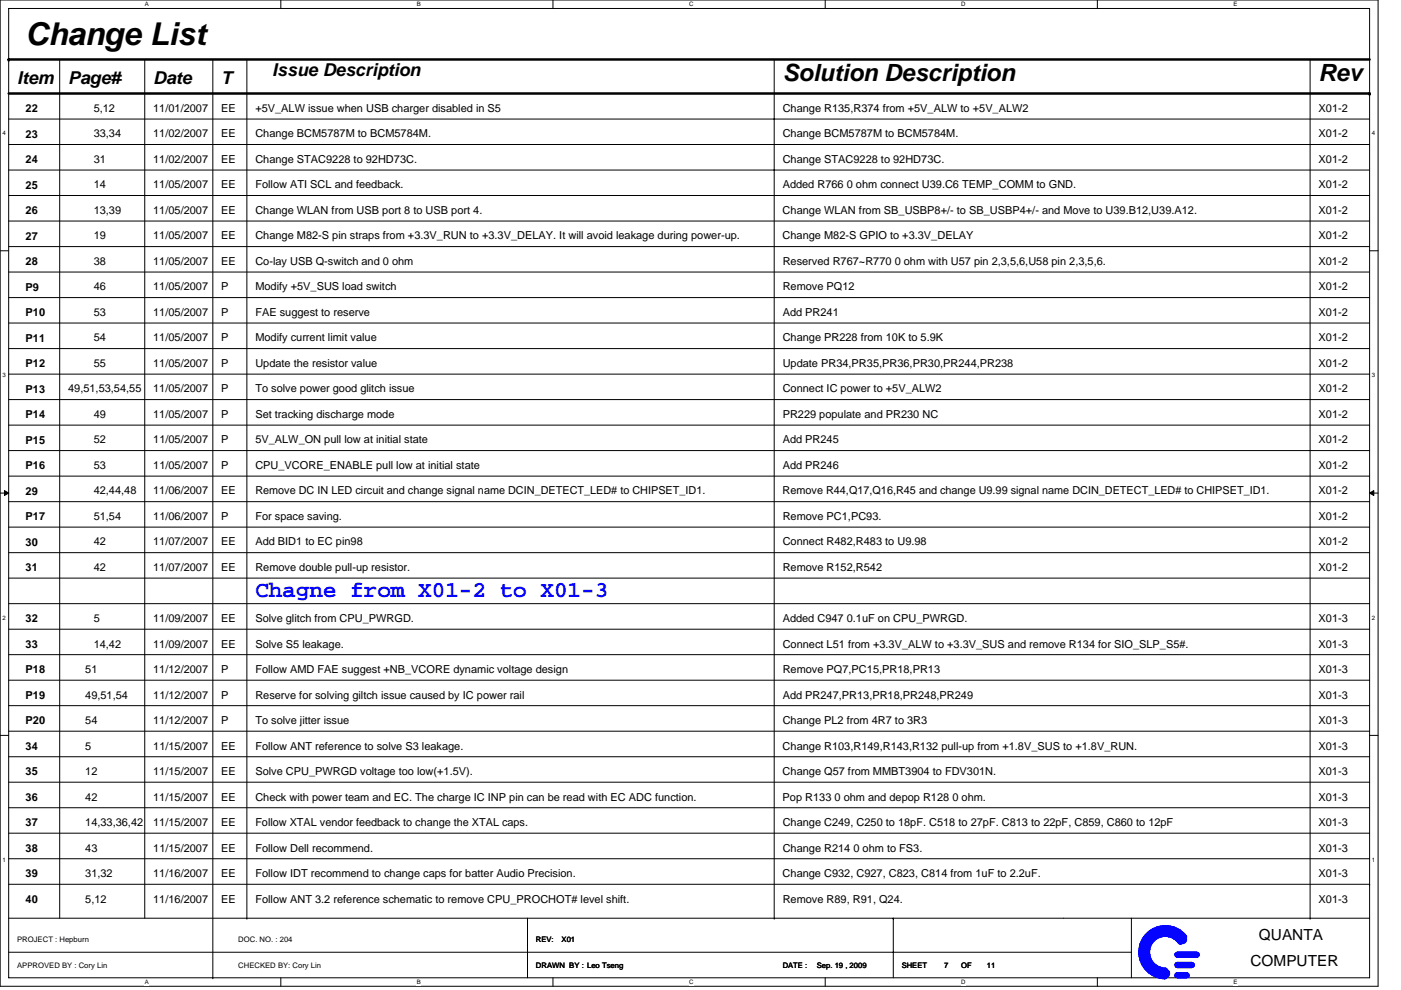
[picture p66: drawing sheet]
<svg xmlns="http://www.w3.org/2000/svg" width="297mm" height="210mm" viewBox="0 0 297 210" stroke-linecap="round" stroke-linejoin="round" font-family="sans-serif">
<defs><g id="words">
<text font-size="6.7" x="5.4" y="9.6">Change List</text>
<g font-size="5">
<text x="165.9" y="17.3">Solution Description</text>
<text x="279.6" y="17.3">Rev</text>
</g>
<text font-size="4.9" fill="#00f" x="54.1" y="126.7">Chagne from X01-2 to X01-3</text>
<g font-size="3.8">
<text x="3.6" y="17.9">Item</text>
<text x="14.5" y="17.9">Page#</text>
<text x="32.5" y="17.9">Date</text>
<text x="46.9" y="17.9">T</text>
<text x="57.7" y="16.1">Issue Description</text>
</g>
<g font-size="3.2">
<text x="266.9" y="199.5">QUANTA</text>
<text x="265.1" y="204.9">COMPUTER</text>
</g>
<g font-size="2.3">
<text x="5.4" y="23.8">22</text>
<text x="19.9" y="23.7">5,12</text>
<text x="32.5" y="23.7">11/01/2007</text>
<text x="46.9" y="23.7">EE</text>
<text x="54.1" y="23.7">+5V_ALW issue when USB charger disabled in S5</text>
<text x="165.9" y="23.7">Change R135,R374 from +5V_ALW to +5V_ALW2</text>
<text x="279.6" y="23.7">X01-2</text>
<text x="5.4" y="29.2">23</text>
<text x="19.9" y="29.1">33,34</text>
<text x="32.5" y="29.1">11/02/2007</text>
<text x="46.9" y="29.1">EE</text>
<text x="54.1" y="29.1">Change BCM5787M to BCM5784M.</text>
<text x="165.9" y="29.1">Change BCM5787M to BCM5784M.</text>
<text x="279.6" y="29.1">X01-2</text>
<text x="5.4" y="34.6">24</text>
<text x="19.9" y="34.5">31</text>
<text x="32.5" y="34.5">11/02/2007</text>
<text x="46.9" y="34.5">EE</text>
<text x="54.1" y="34.5">Change STAC9228 to 92HD73C.</text>
<text x="165.9" y="34.5">Change STAC9228 to 92HD73C.</text>
<text x="279.6" y="34.5">X01-2</text>
<text x="5.4" y="40">25</text>
<text x="19.9" y="40">14</text>
<text x="32.5" y="40">11/05/2007</text>
<text x="46.9" y="40">EE</text>
<text x="54.1" y="40">Follow ATI SCL and feedback.</text>
<text x="165.9" y="40">Added R766 0 ohm connect U39.C6 TEMP_COMM to GND.</text>
<text x="279.6" y="40">X01-2</text>
<text x="5.4" y="45.4">26</text>
<text x="19.9" y="45.4">13,39</text>
<text x="32.5" y="45.4">11/05/2007</text>
<text x="46.9" y="45.4">EE</text>
<text x="54.1" y="45.4">Change WLAN from USB port 8 to USB port 4.</text>
<text x="165.9" y="45.4">Change WLAN from SB_USBP8+/- to SB_USBP4+/- and Move to U39.B12,U39.A12.</text>
<text x="279.6" y="45.4">X01-2</text>
<text x="5.4" y="50.8">27</text>
<text x="19.9" y="50.8">19</text>
<text x="32.5" y="50.8">11/05/2007</text>
<text x="46.9" y="50.8">EE</text>
<text x="54.1" y="50.8">Change M82-S pin straps from +3.3V_RUN to +3.3V_DELAY. It will avoid leakage during power-up.</text>
<text x="165.9" y="50.8">Change M82-S GPIO to +3.3V_DELAY</text>
<text x="279.6" y="50.8">X01-2</text>
<text x="5.4" y="56.3">28</text>
<text x="19.9" y="56.2">38</text>
<text x="32.5" y="56.2">11/05/2007</text>
<text x="46.9" y="56.2">EE</text>
<text x="54.1" y="56.2">Co-lay USB Q-switch and 0 ohm</text>
<text x="165.9" y="56.2">Reserved R767~R770 0 ohm with U57 pin 2,3,5,6,U58 pin 2,3,5,6.</text>
<text x="279.6" y="56.2">X01-2</text>
<text x="5.4" y="61.7">P9</text>
<text x="19.9" y="61.6">46</text>
<text x="32.5" y="61.6">11/05/2007</text>
<text x="46.9" y="61.6">P</text>
<text x="54.1" y="61.6">Modify +5V_SUS load switch</text>
<text x="165.9" y="61.6">Remove PQ12</text>
<text x="279.6" y="61.6">X01-2</text>
<text x="5.4" y="67.1">P10</text>
<text x="19.9" y="67">53</text>
<text x="32.5" y="67">11/05/2007</text>
<text x="46.9" y="67">P</text>
<text x="54.1" y="67">FAE suggest to reserve</text>
<text x="165.9" y="67">Add PR241</text>
<text x="279.6" y="67">X01-2</text>
<text x="5.4" y="77.9">P12</text>
<text x="5.4" y="72.5">P11</text>
<text x="19.9" y="77.8">55</text>
<text x="19.9" y="72.4">54</text>
<text x="32.5" y="77.8">11/05/2007</text>
<text x="32.5" y="72.4">11/05/2007</text>
<text x="46.9" y="77.8">P</text>
<text x="46.9" y="72.4">P</text>
<text x="54.1" y="77.8">Update the resistor value</text>
<text x="54.1" y="72.4">Modify current limit value</text>
<text x="165.9" y="77.8">Update PR34,PR35,PR36,PR30,PR244,PR238</text>
<text x="165.9" y="72.4">Change PR228 from 10K to 5.9K</text>
<text x="279.6" y="72.4">X01-2</text>
<text x="279.6" y="77.8">X01-2</text>
<text x="5.4" y="83.3">P13</text>
<text x="14.5" y="83.2">49,51,53,54,55</text>
<text x="32.5" y="83.2">11/05/2007</text>
<text x="46.9" y="83.2">P</text>
<text x="54.1" y="83.2">To solve power good glitch issue</text>
<text x="165.9" y="83.2">Connect IC power to +5V_ALW2</text>
<text x="279.6" y="83.2">X01-2</text>
<text x="5.4" y="88.7">P14</text>
<text x="19.9" y="88.6">49</text>
<text x="32.5" y="88.6">11/05/2007</text>
<text x="46.9" y="88.6">P</text>
<text x="54.1" y="88.6">Set tracking discharge mode</text>
<text x="165.9" y="88.6">PR229 populate and PR230 NC</text>
<text x="279.6" y="88.6">X01-2</text>
<text x="5.4" y="94.1">P15</text>
<text x="19.9" y="94.1">52</text>
<text x="32.5" y="94.1">11/05/2007</text>
<text x="46.9" y="94.1">P</text>
<text x="54.1" y="94.1">5V_ALW_ON pull low at initial state</text>
<text x="165.9" y="94.1">Add PR245</text>
<text x="279.6" y="94.1">X01-2</text>
<text x="5.4" y="99.5">P16</text>
<text x="19.9" y="99.5">53</text>
<text x="32.5" y="99.5">11/05/2007</text>
<text x="46.9" y="99.5">P</text>
<text x="54.1" y="99.5">CPU_VCORE_ENABLE pull low at initial state</text>
<text x="165.9" y="99.5">Add PR246</text>
<text x="279.6" y="99.5">X01-2</text>
<text x="5.4" y="104.9">29</text>
<text x="19.9" y="104.9">42,44,48</text>
<text x="32.5" y="104.9">11/06/2007</text>
<text x="46.9" y="104.9">EE</text>
<text x="54.1" y="104.9">Remove DC IN LED circuit and change signal name DCIN_DETECT_LED# to CHIPSET_ID1.</text>
<text x="165.9" y="104.9">Remove R44,Q17,Q16,R45 and change U9.99 signal name DCIN_DETECT_LED# to CHIPSET_ID1.</text>
<text x="279.6" y="104.9">X01-2</text>
<text x="5.4" y="110.4">P17</text>
<text x="19.9" y="110.3">51,54</text>
<text x="32.5" y="110.3">11/06/2007</text>
<text x="46.9" y="110.3">P</text>
<text x="54.1" y="110.3">For space saving.</text>
<text x="165.9" y="110.3">Remove PC1,PC93.</text>
<text x="279.6" y="110.3">X01-2</text>
<text x="5.4" y="115.8">30</text>
<text x="19.9" y="115.7">42</text>
<text x="32.5" y="115.7">11/07/2007</text>
<text x="46.9" y="115.7">EE</text>
<text x="54.1" y="115.7">Add BID1 to EC pin98</text>
<text x="165.9" y="115.7">Connect R482,R483 to U9.98</text>
<text x="279.6" y="115.7">X01-2</text>
<text x="5.4" y="121.2">31</text>
<text x="19.9" y="121.1">42</text>
<text x="32.5" y="121.1">11/07/2007</text>
<text x="46.9" y="121.1">EE</text>
<text x="54.1" y="121.1">Remove double pull-up resistor.</text>
<text x="165.9" y="121.1">Remove R152,R542</text>
<text x="279.6" y="121.1">X01-2</text>
<text x="5.4" y="132">32</text>
<text x="19.9" y="131.9">5</text>
<text x="32.5" y="131.9">11/09/2007</text>
<text x="46.9" y="131.9">EE</text>
<text x="54.1" y="131.9">Solve glitch from CPU_PWRGD.</text>
<text x="165.9" y="131.9">Added C947 0.1uF on CPU_PWRGD.</text>
<text x="279.6" y="131.9">X01-3</text>
<text x="5.4" y="137.4">33</text>
<text x="19.9" y="137.4">14,42</text>
<text x="32.5" y="137.4">11/09/2007</text>
<text x="46.9" y="137.4">EE</text>
<text x="54.1" y="137.4">Solve S5 leakage.</text>
<text x="165.9" y="137.4">Connect L51 from +3.3V_ALW to +3.3V_SUS and remove R134 for SIO_SLP_S5#.</text>
<text x="279.6" y="137.4">X01-3</text>
<text x="5.4" y="142.8">P18</text>
<text x="18.1" y="142.7">51</text>
<text x="32.5" y="142.7">11/12/2007</text>
<text x="46.9" y="142.7">P</text>
<text x="54.1" y="142.7">Follow AMD FAE suggest +NB_VCORE dynamic voltage design</text>
<text x="165.9" y="142.7">Remove PQ7,PC15,PR18,PR13</text>
<text x="279.6" y="142.7">X01-3</text>
<text x="5.4" y="148.2">P19</text>
<text x="18.1" y="148.2">49,51,54</text>
<text x="32.5" y="148.2">11/12/2007</text>
<text x="46.9" y="148.2">P</text>
<text x="54.1" y="148.2">Reserve for solving giltch issue caused by IC power rail</text>
<text x="165.9" y="148.2">Add PR247,PR13,PR18,PR248,PR249</text>
<text x="279.6" y="148.2">X01-3</text>
<text x="5.4" y="153.6">P20</text>
<text x="18.1" y="153.6">54</text>
<text x="32.5" y="153.6">11/12/2007</text>
<text x="46.9" y="153.6">P</text>
<text x="54.1" y="153.6">To solve jitter issue</text>
<text x="165.9" y="153.6">Change PL2 from 4R7 to 3R3</text>
<text x="279.6" y="153.6">X01-3</text>
<text x="5.4" y="159">34</text>
<text x="18.1" y="159">5</text>
<text x="32.5" y="159">11/15/2007</text>
<text x="46.9" y="159">EE</text>
<text x="54.1" y="159">Follow ANT reference to solve S3 leakage.</text>
<text x="165.9" y="159">Change R103,R149,R143,R132 pull-up from +1.8V_SUS to +1.8V_RUN.</text>
<text x="279.6" y="159">X01-3</text>
<text x="5.4" y="164.5">35</text>
<text x="18.1" y="164.4">12</text>
<text x="32.5" y="164.4">11/15/2007</text>
<text x="46.9" y="164.4">EE</text>
<text x="54.1" y="164.4">Solve CPU_PWRGD voltage too low(+1.5V).</text>
<text x="165.9" y="164.4">Change Q57 from MMBT3904 to FDV301N.</text>
<text x="279.6" y="164.4">X01-3</text>
<text x="5.4" y="169.9">36</text>
<text x="18.1" y="169.8">42</text>
<text x="32.5" y="169.8">11/15/2007</text>
<text x="46.9" y="169.8">EE</text>
<text x="54.1" y="169.8">Check with power team and EC. The charge IC INP pin can be read with EC ADC function.</text>
<text x="165.9" y="169.8">Pop R133 0 ohm and depop R128 0 ohm.</text>
<text x="279.6" y="169.8">X01-3</text>
<text x="5.4" y="175.3">37</text>
<text x="18.1" y="175.2">14,33,36,42</text>
<text x="32.5" y="175.2">11/15/2007</text>
<text x="46.9" y="175.2">EE</text>
<text x="54.1" y="175.2">Follow XTAL vendor feedback to change the XTAL caps.</text>
<text x="165.9" y="175.2">Change C249, C250 to 18pF. C518 to 27pF. C813 to 22pF, C859, C860 to 12pF</text>
<text x="279.6" y="175.2">X01-3</text>
<text x="5.4" y="180.7">38</text>
<text x="18.1" y="180.6">43</text>
<text x="32.5" y="180.6">11/15/2007</text>
<text x="46.9" y="180.6">EE</text>
<text x="54.1" y="180.6">Follow Dell recommend.</text>
<text x="165.9" y="180.6">Change R214 0 ohm to FS3.</text>
<text x="279.6" y="180.6">X01-3</text>
<text x="5.4" y="186.1">39</text>
<text x="5.4" y="191.5">40</text>
<text x="18.1" y="186">31,32</text>
<text x="18.1" y="191.5">5,12</text>
<text x="32.5" y="186">11/16/2007</text>
<text x="32.5" y="191.5">11/16/2007</text>
<text x="46.9" y="186">EE</text>
<text x="46.9" y="191.5">EE</text>
<text x="54.1" y="186">Follow IDT recommend to change caps for batter Audio Precision.</text>
<text x="54.1" y="191.5">Follow ANT 3.2 reference schematic to remove CPU_PROCHOT# level shift.</text>
<text x="165.9" y="186">Change C932, C927, C823, C814 from 1uF to 2.2uF.</text>
<text x="165.9" y="191.5">Remove R89, R91, Q24.</text>
<text x="279.6" y="191.5">X01-3</text>
<text x="279.6" y="186">X01-3</text>
</g>
<g font-size="1.6">
<text x="3.6" y="199.8">PROJECT : Hepburn</text>
<text x="50.5" y="199.8">DOC. NO. : 204</text>
<text x="113.6" y="199.8">REV:</text>
<text x="119.1" y="199.8">X01</text>
<text x="3.6" y="205.2">APPROVED BY : Cory Lin</text>
<text x="50.5" y="205.2">CHECKED BY: Cory Lin</text>
<text x="113.6" y="205.2">DRAWN BY : Leo Tseng</text>
<text x="165.9" y="205.2">DATE :</text>
<text x="173.2" y="205.2">Sep. 19 , 2009</text>
<text x="191.2" y="205.2">SHEET</text>
<text x="200.2" y="205.2">7</text>
<text x="203.8" y="205.2">OF</text>
<text x="209.2" y="205.2">11</text>
</g>
<g font-size="1.3">
<text x="30.7" y="1.4">A</text>
<text x="88.4" y="1.4">B</text>
<text x="146.1" y="1.4">C</text>
<text x="203.8" y="1.4">D</text>
<text x="261.5" y="1.4">E</text>
<text x=".5" y="28.7">4</text>
<text x="290.8" y="28.7">4</text>
<text x=".5" y="80.1">3</text>
<text x="290.8" y="80.1">3</text>
<text x=".5" y="131.4">2</text>
<text x="290.8" y="131.4">2</text>
<text x=".5" y="182.8">1</text>
<text x="290.8" y="182.8">1</text>
<text x="30.7" y="208.7">A</text>
<text x="88.4" y="208.7">B</text>
<text x="146.1" y="208.7">C</text>
<text x="203.8" y="208.7">D</text>
<text x="261.5" y="208.7">E</text>
</g>
</g></defs>
<path d="M0 0h292.2v209.2h-292.2zM1.8 1.8h288.6v205.6h-288.6z" fill="none" stroke="#000" stroke-width=".21"/>
<g fill="#fff">
<path d="M30.7 .2h.9v1.4h-.9z"/>
<path d="M30.7 207.6h.9v1.4h-.9z"/>
</g>
<path d="M59.5 0v1.8M59.5 207.4v1.8" fill="none" stroke="#000" stroke-width=".21"/>
<g fill="#fff">
<path d="M88.4 .2h.9v1.4h-.9z"/>
<path d="M88.4 207.6h.9v1.4h-.9z"/>
</g>
<path d="M117.2 0v1.8M117.2 207.4v1.8" fill="none" stroke="#000" stroke-width=".21"/>
<g fill="#fff">
<path d="M146.1 .2h.9v1.4h-.9z"/>
<path d="M146.1 207.6h.9v1.4h-.9z"/>
</g>
<path d="M175 0v1.8M175 207.4v1.8" fill="none" stroke="#000" stroke-width=".21"/>
<g fill="#fff">
<path d="M203.8 .2h.9v1.4h-.9z"/>
<path d="M203.8 207.6h.9v1.4h-.9z"/>
</g>
<path d="M232.7 0v1.8M232.7 207.4v1.8" fill="none" stroke="#000" stroke-width=".21"/>
<g fill="#fff">
<path d="M261.5 .2h.9v1.4h-.9z"/>
<path d="M261.5 207.6h.9v1.4h-.9z"/>
<path d="M.5 27.5h.7v1.4h-.7z"/>
<path d="M290.8 27.5h.8v1.4h-.8z"/>
<path d="M.5 78.9h.7v1.4h-.7z"/>
<path d="M290.8 78.9h.8v1.4h-.8z"/>
</g>
<path d="M0 53.2h1.8M290.4 53.2h1.8" fill="none" stroke="#000" stroke-width=".21"/>
<g fill="#fff">
<path d="M.5 130.3h.7v1.4h-.7z"/>
<path d="M290.8 130.3h.8v1.4h-.8z"/>
</g>
<path d="M0 104.6h1.8M290.4 104.6h1.8" fill="none" stroke="#000" stroke-width=".21"/>
<path d="M.9 104.1l.9 .5-.9 .5zM290.4 104.6l.9-.5v1z" fill="#000" stroke="#000" stroke-width=".21"/>
<g fill="#fff">
<path d="M.5 181.7h.7v1.4h-.7z"/>
<path d="M290.8 181.7h.8v1.4h-.8z"/>
</g>
<g fill="none" stroke="#000" stroke-width=".21">
<path d="M12.7 12.6v182.2M30.7 12.6v182.2M45.1 12.6v194.8M52.3 12.6v182.2M164.1 12.6v182.2M277.8 12.6v182.2M1.8 25.3h288.6M1.8 30.6h288.6M1.8 36.1h288.6M1.8 41.5h288.6M1.8 52.3h288.6M1.8 46.9h288.6"/>
<path d="M1.8 57.7h288.6M1.8 63.1h288.6M1.8 73.9h288.6M1.8 68.5h288.6M1.8 79.4h288.6M1.8 84.8h288.6M1.8 95.6h288.6M1.8 90.2h288.6M1.8 106.4h288.6M1.8 101h288.6M1.8 117.2h288.6M1.8 111.8h288.6"/>
<path d="M1.8 128h288.6M1.8 122.6h288.6M1.8 138.9h288.6M1.8 133.5h288.6M0 156h1.8M1.8 149.7h288.6M1.8 144.3h288.6M1.8 155.1h288.6M290.4 156h1.8M1.8 160.5h288.6M1.8 171.3h288.6M1.8 165.9h288.6"/>
<path d="M1.8 176.7h288.6M1.8 194.8h288.6M1.8 182.1h288.6M1.8 187.6h288.6M52.3 194.8h.1M111.8 194.8v12.6M164.1 194.8h.1M189.4 194.8h.1M189.4 194.8v12.6M239.9 194.8v12.6M277.8 194.8h.1M290.4 187.6h.1"/>
<path d="M1.8 202h238.1M45.1 207.4h.1"/>
</g>
<path d="M1.8 12.6h.1M1.8 12.6h288.6M1.8 19.8h288.6M290.4 19.8h.1" fill="none" stroke="#000" stroke-width=".53"/>
<g fill="#00f" stroke="#00f" stroke-width=".21">
<path d="M249.6 202v1.1h4v-1.1z" fill-rule="evenodd"/>
<path d="M249.6 204.1v1.1h3.1v-1.1z" fill-rule="evenodd"/>
<path d="M249.6 206.3v1.1h2v-1.1z" fill-rule="evenodd"/>
<path d="M249.6 202v1.1h4v-1.1z" fill-rule="evenodd"/>
<path d="M249.6 204.1v1.1h3.1v-1.1z" fill-rule="evenodd"/>
<path d="M249.6 206.3v1.1h2v-1.1z" fill-rule="evenodd"/>
<circle cx="250.7" cy="199.3" r=".89"/>
<circle cx="247.1" cy="206.5" r=".89"/>
<circle cx="249.6" cy="206.8" r=".53"/>
<circle cx="251.6" cy="206.8" r=".53"/>
<circle cx="252.7" cy="204.7" r=".53"/>
<circle cx="249.6" cy="204.7" r=".53"/>
<circle cx="249.6" cy="202.5" r=".53"/>
<circle cx="253.8" cy="202.5" r=".53"/>
</g>
<path d="M249.9 199.7a3.5 3.5 0 0 0-2.9-1.3h.1a3.6 3.6 0 0 0-3.6 3.6v-.1a3.6 3.6 0 0 0 3.6 3.7M251.3 198.6a5.4 5.4 0 0 0-4.3-2h.1a5.4 5.4 0 0 0-5.4 5.4v-.1a5.4 5.4 0 0 0 5.4 5.5M249.6 206.3h2M249.6 207.4h2M249.6 205.2h3.1M249.6 204.1h3.1M249.6 203.1h4.2M249.6 202h4.2" fill="none" stroke="#00f" stroke-width=".21"/>
<path d="M250.2 199.9a3.8 3.8 0 0 0-6.5 .3 3.8 3.8 0 0 0 3.4 5.5M250.3 199.6a4 4 0 0 0-6.7 .6 4 4 0 0 0 3.5 5.7M250.4 199.5a4.1 4.1 0 0 0-7 .6 4.1 4.1 0 0 0 3.7 6M250.6 199.5a4.3 4.3 0 0 0-7.3 .5 4.3 4.3 0 0 0 3.8 6.3M250.7 199.3a4.5 4.5 0 0 0-7.6 .7 4.5 4.5 0 0 0 4 6.5M250.8 199.1a4.7 4.7 0 0 0-7.9 .8 4.7 4.7 0 0 0 4.2 6.8M250.9 199a4.9 4.9 0 0 0-8.2 .8 4.9 4.9 0 0 0 4.4 7M251 198.8a5 5 0 0 0-8.5 1 5 5 0 0 0 4.6 7.2M251.2 198.7a5.2 5.2 0 0 0-8.8 1 5.2 5.2 0 0 0 4.7 7.5" fill="none" stroke="#00f" stroke-width="1.1"/>
<use href="#words"/>
</svg>
